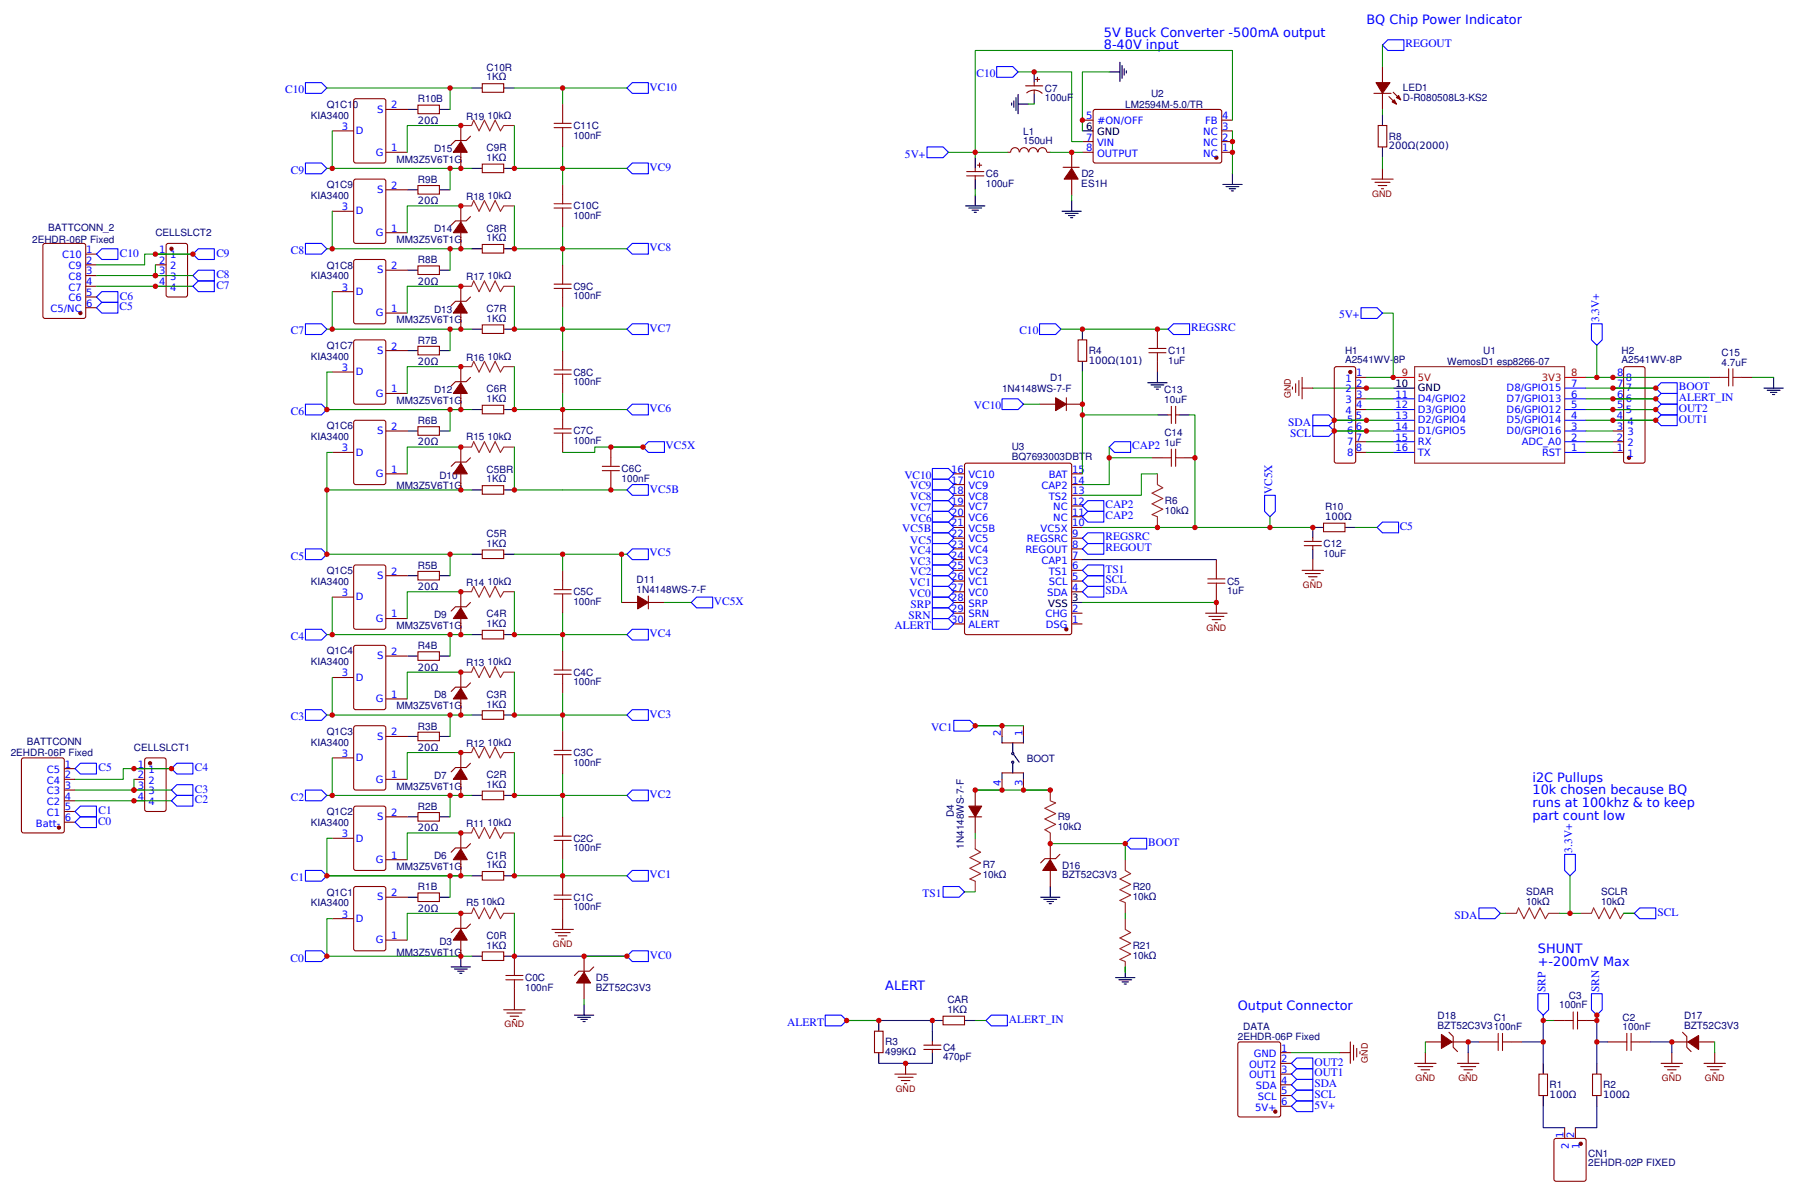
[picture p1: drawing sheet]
<svg xmlns="http://www.w3.org/2000/svg" width="443mm" height="294mm" viewBox="0 0 443 294" stroke-linecap="round" stroke-linejoin="round" font-family="sans-serif">
<defs><g id="words">
<g font-size="3.2" fill="#00f">
<text x="337.3" y="5.8">BQ Chip Power Indicator</text>
<text x="272.5" y="9">5V Buck Converter -500mA output</text>
<text x="272.5" y="12.2">8-40V input</text>
<text x="378.4" y="192.9">i2C Pullups</text>
<text x="378.4" y="196.1">10k chosen because BQ</text>
<text x="378.4" y="199.3">runs at 100khz &amp; to keep</text>
<text x="378.4" y="202.5">part count low</text>
<text x="379.7" y="235.2">SHUNT</text>
<text x="379.7" y="238.4">+-200mV Max</text>
<text x="218.5" y="244.5">ALERT</text>
<text x="305.6" y="249.3">Output Connector</text>
</g>
<g font-size="2.8" fill="#00f">
<text x="347" y="11.7">REGOUT</text>
<text x="70.4" y="23">C10</text>
<text x="160.4" y="22.4">VC10</text>
<text x="241.1" y="19.1">C10</text>
<text x="223.4" y="38.9">5V+</text>
<text x="71.8" y="42.9">C9</text>
<text x="160.4" y="42.2">VC9</text>
<text x="29.6" y="63.4">C10</text>
<text x="53.4" y="63.4">C9</text>
<text x="71.8" y="62.7">C8</text>
<text x="160.4" y="62.1">VC8</text>
<text x="53.4" y="71.3">C7</text>
<text x="53.4" y="68.7">C8</text>
<text x="29.5" y="76.6">C5</text>
<text x="29.6" y="74">C6</text>
<text x="71.8" y="82.6">C7</text>
<text x="160.4" y="81.9">VC7</text>
<text x="251.7" y="82.6">C10</text>
<text x="294.1" y="81.8">REGSRC</text>
<text x="330.6" y="78.6">5V+</text>
<text x="394.8" y="79.5" transform="rotate(-90 394.8 79.5)">3.3V+</text>
<text x="160.4" y="101.7">VC6</text>
<text x="240.4" y="101">VC10</text>
<text x="414.5" y="99">ALERT_IN</text>
<text x="414.5" y="101.7">OUT2</text>
<text x="414.5" y="96.4">BOOT</text>
<text x="71.8" y="102.4">C6</text>
<text x="318.1" y="105.1">SDA</text>
<text x="318.5" y="107.8">SCL</text>
<text x="414.5" y="104.3">OUT1</text>
<text x="164.3" y="110.9">VC5X</text>
<text x="279.5" y="110.9">CAP2</text>
<text x="223.3" y="118.2">VC10</text>
<text x="160.5" y="121.6">VC5B</text>
<text x="224.7" y="123.5">VC8</text>
<text x="224.7" y="120.8">VC9</text>
<text x="272.9" y="125.5">CAP2</text>
<text x="314.1" y="122" transform="rotate(-90 314.1 122)">VC5X</text>
<text x="222.7" y="131.4">VC5B</text>
<text x="224.7" y="126.1">VC7</text>
<text x="224.7" y="128.8">VC6</text>
<text x="272.9" y="128.1">CAP2</text>
<text x="345.6" y="130.9">C5</text>
<text x="160.4" y="137.3">VC5</text>
<text x="224.6" y="136.8">VC4</text>
<text x="224.7" y="134.2">VC5</text>
<text x="272.9" y="136">REGOUT</text>
<text x="272.9" y="133.4">REGSRC</text>
<text x="71.8" y="138.1">C5</text>
<text x="224.6" y="139.4">VC3</text>
<text x="224.7" y="142">VC2</text>
<text x="272.9" y="141.3">TS1</text>
<text x="272.9" y="144">SCL</text>
<text x="176.2" y="149.3">VC5X</text>
<text x="224.5" y="147.4">VC0</text>
<text x="224.6" y="144.7">VC1</text>
<text x="272.9" y="146.7">SDA</text>
<text x="220.8" y="155.3">ALERT</text>
<text x="224.3" y="152.8">SRN</text>
<text x="224.8" y="150.1">SRP</text>
<text x="71.8" y="158">C4</text>
<text x="160.4" y="157.3">VC4</text>
<text x="71.8" y="177.8">C3</text>
<text x="160.4" y="177.2">VC3</text>
<text x="229.9" y="180.5">VC1</text>
<text x="24.3" y="190.4">C5</text>
<text x="48.1" y="190.4">C4</text>
<text x="48.1" y="195.7">C3</text>
<text x="71.8" y="197.7">C2</text>
<text x="160.4" y="197">VC2</text>
<text x="24.2" y="203.6">C0</text>
<text x="24.3" y="201">C1</text>
<text x="48.1" y="198.3">C2</text>
<text x="283.5" y="208.8">BOOT</text>
<text x="388.2" y="210.5" transform="rotate(-90 388.2 210.5)">3.3V+</text>
<text x="71.8" y="217.5">C1</text>
<text x="160.4" y="216.8">VC1</text>
<text x="227.7" y="221.5">TS1</text>
<text x="359.1" y="226.8">SDA</text>
<text x="409.2" y="226">SCL</text>
<text x="71.7" y="237.4">C0</text>
<text x="160.5" y="236.7">VC0</text>
<text x="381.6" y="244.9" transform="rotate(-90 381.6 244.9)">SRP</text>
<text x="394.8" y="244.9" transform="rotate(-90 394.8 244.9)">SRN</text>
<text x="194.4" y="253.2">ALERT</text>
<text x="249.1" y="252.5">ALERT_IN</text>
<text x="324.5" y="263">OUT2</text>
<text x="324.5" y="268.4">SDA</text>
<text x="324.5" y="265.7">OUT1</text>
<text x="324.5" y="271">SCL</text>
<text x="324.5" y="273.7">5V+</text>
</g>
<g font-size="2.5" fill="#000080">
<text x="120.1" y="17.5">C10R</text>
<text x="120.1" y="19.9">1KΩ</text>
<text x="258" y="22.6">C7</text>
<text x="284.2" y="23.8">U2</text>
<text x="346.3" y="22.6">LED1</text>
<text x="76.7" y="29.3">KIA3400</text>
<text x="80.7" y="26.6">Q1C10</text>
<text x="103.2" y="25.3">R10B</text>
<text x="115.1" y="29.5">R19</text>
<text x="120.4" y="29.3">10kΩ</text>
<text x="258" y="24.9">100uF</text>
<text x="277.8" y="26.6">LM2594M-5.0/TR</text>
<text x="346.3" y="25">D-R080508L3-KS2</text>
<text x="103.2" y="30.6">20Ω</text>
<text x="141.6" y="34.2">100nF</text>
<text x="141.6" y="31.8">C11C</text>
<text x="252.6" y="35.7">150uH</text>
<text x="252.6" y="33.3">L1</text>
<text x="342.9" y="34.5">R8</text>
<text x="97.9" y="40.1">MM3Z5V6T1G</text>
<text x="107.2" y="37.5">D15</text>
<text x="120.1" y="39.7">1KΩ</text>
<text x="120.1" y="37.3">C9R</text>
<text x="342.9" y="36.9">200Ω(2000)</text>
<text x="80.7" y="46.5">Q1C9</text>
<text x="103.2" y="45.1">R9B</text>
<text x="243.4" y="46.1">100uF</text>
<text x="243.4" y="43.8">C6</text>
<text x="267" y="46.1">ES1H</text>
<text x="267" y="43.8">D2</text>
<text x="76.7" y="49.1">KIA3400</text>
<text x="103.2" y="50.4">20Ω</text>
<text x="115.1" y="49.4">R18</text>
<text x="120.4" y="49.1">10kΩ</text>
<text x="141.6" y="51.7">C10C</text>
<text x="7.9" y="59.9">2EHDR-06P Fixed</text>
<text x="11.9" y="57">BATTCONN_2</text>
<text x="38.4" y="58.4">CELLSLCT2</text>
<text x="97.9" y="60">MM3Z5V6T1G</text>
<text x="107.2" y="57.3">D14</text>
<text x="120.1" y="59.6">1KΩ</text>
<text x="120.1" y="57.2">C8R</text>
<text x="141.6" y="54.1">100nF</text>
<text x="103.2" y="65">R8B</text>
<text x="76.7" y="69">KIA3400</text>
<text x="80.7" y="66.3">Q1C8</text>
<text x="103.2" y="70.3">20Ω</text>
<text x="115.1" y="69.2">R17</text>
<text x="120.4" y="69">10kΩ</text>
<text x="141.6" y="71.5">C9C</text>
<text x="107.2" y="77.2">D13</text>
<text x="120.1" y="77">C7R</text>
<text x="141.6" y="73.9">100nF</text>
<text x="97.9" y="79.8">MM3Z5V6T1G</text>
<text x="120.1" y="79.4">1KΩ</text>
<text x="76.7" y="88.8">KIA3400</text>
<text x="80.7" y="86.2">Q1C7</text>
<text x="103.2" y="84.8">R7B</text>
<text x="115.1" y="89.1">R16</text>
<text x="120.4" y="88.8">10kΩ</text>
<text x="268.8" y="89.8">100Ω(101)</text>
<text x="268.8" y="87.4">R4</text>
<text x="288.4" y="89.8">1uF</text>
<text x="288.4" y="87.4">C11</text>
<text x="332.1" y="89.7">A2541WV-8P</text>
<text x="332.1" y="87.3">H1</text>
<text x="366.2" y="87.3">U1</text>
<text x="400.3" y="89.7">A2541WV-8P</text>
<text x="400.3" y="87.3">H2</text>
<text x="425" y="87.9">C15</text>
<text x="103.2" y="90.1">20Ω</text>
<text x="141.6" y="95.1">100nF</text>
<text x="141.6" y="92.7">C8C</text>
<text x="259.3" y="94.1">D1</text>
<text x="357.3" y="90.1">WemosD1 esp8266-07</text>
<text x="425" y="90.2">4.7uF</text>
<text x="97.9" y="99.6">MM3Z5V6T1G</text>
<text x="107.2" y="97">D12</text>
<text x="120.1" y="99.2">1KΩ</text>
<text x="120.1" y="96.9">C6R</text>
<text x="247.4" y="96.7">1N4148WS-7-F</text>
<text x="287.5" y="99.5">10uF</text>
<text x="287.5" y="97.1">C13</text>
<text x="80.7" y="106">Q1C6</text>
<text x="103.2" y="104.7">R6B</text>
<text x="141.6" y="107.2">C7C</text>
<text x="287.5" y="107.7">C14</text>
<text x="76.7" y="108.6">KIA3400</text>
<text x="103.2" y="110">20Ω</text>
<text x="115.1" y="108.6">R15</text>
<text x="120.4" y="108.6">10kΩ</text>
<text x="141.6" y="109.6">100nF</text>
<text x="249.8" y="113.5">BQ7693003DBTR</text>
<text x="249.8" y="111.2">U3</text>
<text x="287.5" y="110.1">1uF</text>
<text x="108.5" y="118.1">D10</text>
<text x="120.1" y="119.1">1KΩ</text>
<text x="120.1" y="116.7">C5BR</text>
<text x="153.5" y="118.9">100nF</text>
<text x="153.5" y="116.5">C6C</text>
<text x="97.9" y="120.8">MM3Z5V6T1G</text>
<text x="287.6" y="124.4">R6</text>
<text x="287.6" y="126.8">10kΩ</text>
<text x="327.1" y="128.3">100Ω</text>
<text x="327.1" y="126">R10</text>
<text x="120.1" y="135">1KΩ</text>
<text x="120.1" y="132.6">C5R</text>
<text x="326.8" y="137.4">10uF</text>
<text x="326.8" y="135.1">C12</text>
<text x="80.7" y="141.7">Q1C5</text>
<text x="103.2" y="140.4">R5B</text>
<text x="157.2" y="144">D11</text>
<text x="76.7" y="144.4">KIA3400</text>
<text x="103.2" y="145.7">20Ω</text>
<text x="115.1" y="144.6">R14</text>
<text x="120.4" y="144.4">10kΩ</text>
<text x="141.6" y="149.3">100nF</text>
<text x="141.6" y="146.9">C5C</text>
<text x="157.2" y="146.3">1N4148WS-7-F</text>
<text x="302.9" y="146.7">1uF</text>
<text x="302.9" y="144.3">C5</text>
<text x="97.9" y="155.2">MM3Z5V6T1G</text>
<text x="107.2" y="152.6">D9</text>
<text x="120.1" y="154.8">1KΩ</text>
<text x="120.1" y="152.4">C4R</text>
<text x="80.7" y="161.6">Q1C4</text>
<text x="103.2" y="160.2">R4B</text>
<text x="76.7" y="164.2">KIA3400</text>
<text x="103.2" y="165.5">20Ω</text>
<text x="115.1" y="164.5">R13</text>
<text x="120.4" y="164.2">10kΩ</text>
<text x="141.6" y="166.8">C4C</text>
<text x="107.2" y="172.4">D8</text>
<text x="120.1" y="172.3">C3R</text>
<text x="141.6" y="169.2">100nF</text>
<text x="97.9" y="175.1">MM3Z5V6T1G</text>
<text x="120.1" y="174.7">1KΩ</text>
<text x="6.6" y="184">BATTCONN</text>
<text x="33.1" y="185.4">CELLSLCT1</text>
<text x="76.7" y="184">KIA3400</text>
<text x="80.7" y="181.4">Q1C3</text>
<text x="103.2" y="185.4">20Ω</text>
<text x="103.2" y="180.1">R3B</text>
<text x="115.1" y="184.3">R12</text>
<text x="120.4" y="184">10kΩ</text>
<text x="2.6" y="186.7">2EHDR-06P Fixed</text>
<text x="141.6" y="189">100nF</text>
<text x="141.6" y="186.6">C3C</text>
<text x="253.5" y="188.2">BOOT</text>
<text x="97.9" y="194.9">MM3Z5V6T1G</text>
<text x="107.2" y="192.2">D7</text>
<text x="120.1" y="194.5">1KΩ</text>
<text x="120.1" y="192.1">C2R</text>
<text x="76.7" y="203.9">KIA3400</text>
<text x="80.7" y="201.2">Q1C2</text>
<text x="103.2" y="199.9">R2B</text>
<text x="120.4" y="203.9">10kΩ</text>
<text x="235.5" y="201.7" transform="rotate(-90 235.5 201.7)">D4</text>
<text x="261.1" y="202.5">R9</text>
<text x="103.2" y="205.2">20Ω</text>
<text x="115.1" y="204.2">R11</text>
<text x="141.6" y="207.8">C2C</text>
<text x="238" y="209.5" transform="rotate(-90 238 209.5)">1N4148WS-7-F</text>
<text x="261.1" y="204.9">10kΩ</text>
<text x="97.9" y="214.7">MM3Z5V6T1G</text>
<text x="107.2" y="212.1">D6</text>
<text x="120.1" y="214.3">1KΩ</text>
<text x="120.1" y="212">C1R</text>
<text x="141.6" y="210.2">100nF</text>
<text x="242.6" y="214.4">R7</text>
<text x="262.2" y="214.4">D16</text>
<text x="80.7" y="221.1">Q1C1</text>
<text x="103.2" y="219.8">R1B</text>
<text x="242.6" y="216.8">10kΩ</text>
<text x="262.2" y="216.8">BZT52C3V3</text>
<text x="279.7" y="219.7">R20</text>
<text x="376.8" y="221">SDAR</text>
<text x="395.3" y="221">SCLR</text>
<text x="76.7" y="223.7">KIA3400</text>
<text x="103.2" y="225.1">20Ω</text>
<text x="115.1" y="223.7">R5</text>
<text x="118.8" y="223.3">10kΩ</text>
<text x="141.6" y="224.7">100nF</text>
<text x="141.6" y="222.3">C1C</text>
<text x="279.7" y="222.1">10kΩ</text>
<text x="376.8" y="223.3">10kΩ</text>
<text x="395.3" y="223.3">10kΩ</text>
<text x="108.5" y="233.2">D3</text>
<text x="120.1" y="231.8">C0R</text>
<text x="97.9" y="235.9">MM3Z5V6T1G</text>
<text x="120.1" y="234.2">1KΩ</text>
<text x="279.7" y="236.6">10kΩ</text>
<text x="279.7" y="234.2">R21</text>
<text x="129.6" y="244.6">100nF</text>
<text x="129.6" y="242.2">C0C</text>
<text x="147.1" y="244.6">BZT52C3V3</text>
<text x="147.1" y="242.2">D5</text>
<text x="233.9" y="250.1">1KΩ</text>
<text x="233.9" y="247.7">CAR</text>
<text x="354.9" y="251.6">D18</text>
<text x="368.8" y="251.9">C1</text>
<text x="385" y="248.9">100nF</text>
<text x="387.4" y="246.6">C3</text>
<text x="400.6" y="251.9">C2</text>
<text x="415.8" y="251.6">D17</text>
<text x="305.6" y="256.8">2EHDR-06P Fixed</text>
<text x="306.9" y="254.1">DATA</text>
<text x="354.9" y="254">BZT52C3V3100nF</text>
<text x="400.6" y="254.3">100nF</text>
<text x="415.8" y="254">BZT52C3V3</text>
<text x="218.5" y="260.4">499KΩ</text>
<text x="218.5" y="258.1">R3</text>
<text x="232.8" y="261.7">470pF</text>
<text x="232.8" y="259.4">C4</text>
<text x="382.6" y="268.6">R1</text>
<text x="395.8" y="268.6">R2</text>
<text x="382.6" y="271">100Ω</text>
<text x="395.8" y="271">100Ω</text>
<text x="392.1" y="287.9">2EHDR-02P FIXED</text>
<text x="392.1" y="285.6">CN1</text>
</g>
<g font-size="2.5" fill="#00f">
<text x="93.2" y="27.8">S</text>
<text x="96.6" y="26.7">2</text>
<text x="268.2" y="29.4">5</text>
<text x="301.8" y="29.4">4</text>
<text x="84.4" y="32">3</text>
<text x="87.8" y="33.1">D</text>
<text x="268.2" y="34.7">7</text>
<text x="270.9" y="30.7">#ON/OFF</text>
<text x="297.1" y="33.4">NC</text>
<text x="297.5" y="30.7">FB</text>
<text x="301.8" y="34.7">2</text>
<text x="301.8" y="32">3</text>
<text x="92.8" y="38.4">G</text>
<text x="96.6" y="37.3">1</text>
<text x="268.2" y="37.3">8</text>
<text x="270.9" y="36">VIN</text>
<text x="270.9" y="38.7">OUTPUT</text>
<text x="297.1" y="38.7">NC</text>
<text x="297.1" y="36">NC</text>
<text x="301.8" y="37.3">1</text>
<text x="93.2" y="47.7">S</text>
<text x="96.6" y="46.6">2</text>
<text x="84.4" y="51.9">3</text>
<text x="87.8" y="52.9">D</text>
<text x="92.8" y="58.2">G</text>
<text x="96.6" y="57.2">1</text>
<text x="15.3" y="63.8">C10</text>
<text x="21.3" y="65.1">2</text>
<text x="21.3" y="62.5">1</text>
<text x="39.3" y="62.5">1</text>
<text x="39.3" y="65.1">2</text>
<text x="42" y="63.8">1</text>
<text x="16.9" y="71.7">C7</text>
<text x="16.9" y="69.1">C8</text>
<text x="16.9" y="66.4">C9</text>
<text x="21.3" y="70.4">4</text>
<text x="21.3" y="67.8">3</text>
<text x="39.3" y="67.8">3</text>
<text x="39.3" y="70.4">4</text>
<text x="42" y="66.4">2</text>
<text x="42" y="69.1">3</text>
<text x="42" y="71.7">4</text>
<text x="84.4" y="71.7">3</text>
<text x="93.2" y="67.5">S</text>
<text x="96.6" y="66.4">2</text>
<text x="12.5" y="77">C5/NC</text>
<text x="16.9" y="74.4">C6</text>
<text x="21.3" y="75.7">6</text>
<text x="21.3" y="73.1">5</text>
<text x="87.8" y="72.8">D</text>
<text x="96.6" y="77">1</text>
<text x="92.8" y="78.1">G</text>
<text x="93.2" y="87.3">S</text>
<text x="96.6" y="86.3">2</text>
<text x="84.4" y="91.6">3</text>
<text x="87.8" y="92.6">D</text>
<text x="332.1" y="94.2">1</text>
<text x="334.8" y="92.9">1</text>
<text x="334.8" y="95.5">2</text>
<text x="387.9" y="95.5">7</text>
<text x="399.3" y="95.5">7</text>
<text x="399.3" y="92.9">8</text>
<text x="401.4" y="94">8</text>
<text x="92.8" y="97.9">G</text>
<text x="96.6" y="96.9">1</text>
<text x="332.1" y="96.9">2</text>
<text x="332.1" y="99.5">3</text>
<text x="334.8" y="98.2">3</text>
<text x="334.8" y="100.8">4</text>
<text x="344.5" y="98.2">11</text>
<text x="344.5" y="100.8">12</text>
<text x="350" y="99.2">D4/GPIO2</text>
<text x="350" y="101.9">D3/GPIO0</text>
<text x="372" y="96.6">D8/GPIO15</text>
<text x="372" y="99.2">D7/GPIO13</text>
<text x="372" y="101.9">D6/GPIO12</text>
<text x="387.9" y="98.2">6</text>
<text x="387.9" y="100.8">5</text>
<text x="399.3" y="100.8">5</text>
<text x="399.3" y="98.2">6</text>
<text x="401.4" y="101.9">5</text>
<text x="401.4" y="99.2">6</text>
<text x="401.4" y="96.6">7</text>
<text x="93.2" y="107.2">S</text>
<text x="96.6" y="106.1">2</text>
<text x="332.1" y="102.2">4</text>
<text x="332.6" y="104.5">5</text>
<text x="332.6" y="107.2">6</text>
<text x="334.7" y="103.5">5</text>
<text x="334.7" y="106.1">6</text>
<text x="344.5" y="103.5">13</text>
<text x="344.5" y="106.1">14</text>
<text x="350" y="104.5">D2/GPIO4</text>
<text x="350" y="107.2">D1/GPIO5</text>
<text x="372" y="107.2">D0/GPIO16</text>
<text x="372" y="104.5">D5/GPIO14</text>
<text x="387.9" y="106.1">3</text>
<text x="387.9" y="103.5">4</text>
<text x="399.1" y="106.1">3</text>
<text x="399.1" y="103.5">4</text>
<text x="401.8" y="107.4">3</text>
<text x="401.8" y="104.8">4</text>
<text x="84.4" y="111.4">3</text>
<text x="87.8" y="112.5">D</text>
<text x="332.6" y="109.8">7</text>
<text x="332.6" y="112.5">8</text>
<text x="334.7" y="108.8">7</text>
<text x="334.7" y="111.4">8</text>
<text x="344.5" y="108.8">15</text>
<text x="344.5" y="111.4">16</text>
<text x="350" y="109.8">RX</text>
<text x="350" y="112.5">TX</text>
<text x="375.7" y="109.8">ADC_A0</text>
<text x="380.7" y="112.5">RST</text>
<text x="387.9" y="108.8">2</text>
<text x="387.9" y="111.4">1</text>
<text x="399.1" y="111.4">1</text>
<text x="399.1" y="108.8">2</text>
<text x="401.8" y="112.7">1</text>
<text x="401.8" y="110.1">2</text>
<text x="92.8" y="117.8">G</text>
<text x="96.6" y="116.7">1</text>
<text x="234.8" y="116.7">16</text>
<text x="234.8" y="119.4">17</text>
<text x="239.1" y="118">VC10</text>
<text x="258.9" y="118">BAT</text>
<text x="264.7" y="119.4">14</text>
<text x="264.7" y="116.7">15</text>
<text x="234.8" y="122">18</text>
<text x="234.8" y="124.6">19</text>
<text x="239.1" y="120.7">VC9</text>
<text x="239.1" y="123.3">VC8</text>
<text x="239.1" y="126">VC7</text>
<text x="257.1" y="120.7">CAP2</text>
<text x="259" y="123.3">TS2</text>
<text x="260" y="126">NC</text>
<text x="264.7" y="124.6">12</text>
<text x="264.7" y="122">13</text>
<text x="234.8" y="127.3">20</text>
<text x="234.8" y="129.9">21</text>
<text x="239.1" y="128.6">VC6</text>
<text x="239.1" y="131.3">VC5B</text>
<text x="256.9" y="131.3">VC5X</text>
<text x="260" y="128.6">NC</text>
<text x="264.7" y="129.9">10</text>
<text x="264.7" y="127.3">11</text>
<text x="234.8" y="132.6">22</text>
<text x="234.8" y="135.2">23</text>
<text x="234.8" y="137.9">24</text>
<text x="239.1" y="133.9">VC5</text>
<text x="239.1" y="136.6">VC4</text>
<text x="253.1" y="136.6">REGOUT</text>
<text x="253.5" y="133.9">REGSRC</text>
<text x="264.7" y="137.9">7</text>
<text x="264.7" y="135.2">8</text>
<text x="264.7" y="132.6">9</text>
<text x="93.2" y="142.9">S</text>
<text x="96.6" y="141.8">2</text>
<text x="234.8" y="140.5">25</text>
<text x="234.8" y="143.2">26</text>
<text x="239.1" y="139.2">VC3</text>
<text x="239.1" y="141.8">VC2</text>
<text x="257.1" y="139.2">CAP1</text>
<text x="259" y="141.8">TS1</text>
<text x="264.7" y="143.2">5</text>
<text x="264.7" y="140.5">6</text>
<text x="84.4" y="147.1">3</text>
<text x="87.8" y="148.2">D</text>
<text x="234.8" y="145.8">27</text>
<text x="234.8" y="148.5">28</text>
<text x="239.1" y="144.5">VC1</text>
<text x="239.1" y="147.1">VC0</text>
<text x="239.1" y="149.8">SRP</text>
<text x="258.5" y="147.1">SDA</text>
<text x="258.9" y="144.5">SCL</text>
<text x="264.7" y="145.8">4</text>
<text x="92.8" y="153.5">G</text>
<text x="96.6" y="152.4">1</text>
<text x="234.8" y="151.1">29</text>
<text x="234.8" y="153.7">30</text>
<text x="239.1" y="152.4">SRN</text>
<text x="239.1" y="155.1">ALERT</text>
<text x="258.1" y="152.4">CHG</text>
<text x="258.2" y="155.1">DSG</text>
<text x="264.7" y="153.7">1</text>
<text x="264.7" y="151.1">2</text>
<text x="96.6" y="161.7">2</text>
<text x="84.4" y="167">3</text>
<text x="93.2" y="162.7">S</text>
<text x="87.8" y="168">D</text>
<text x="92.8" y="173.3">G</text>
<text x="96.6" y="172.3">1</text>
<text x="93.2" y="182.6">S</text>
<text x="96.6" y="181.5">2</text>
<text x="247.1" y="181.8" transform="rotate(-90 247.1 181.8)">2</text>
<text x="252.4" y="181.8" transform="rotate(-90 252.4 181.8)">1</text>
<text x="11.6" y="190.8">C5</text>
<text x="16" y="189.5">1</text>
<text x="34" y="189.5">1</text>
<text x="36.7" y="190.8">1</text>
<text x="84.4" y="186.8">3</text>
<text x="87.8" y="187.9">D</text>
<text x="11.6" y="196.1">C3</text>
<text x="11.6" y="193.4">C4</text>
<text x="16" y="197.4">4</text>
<text x="16" y="194.8">3</text>
<text x="16" y="192.1">2</text>
<text x="34" y="192.1">2</text>
<text x="34" y="194.8">3</text>
<text x="34" y="197.4">4</text>
<text x="36.7" y="193.4">2</text>
<text x="36.7" y="196.1">3</text>
<text x="92.8" y="193.2">G</text>
<text x="96.6" y="192.1">1</text>
<text x="247.1" y="194" transform="rotate(-90 247.1 194)">4</text>
<text x="252.4" y="194" transform="rotate(-90 252.4 194)">3</text>
<text x="11.6" y="201.4">C1</text>
<text x="11.6" y="198.7">C2</text>
<text x="16" y="202.7">6</text>
<text x="16" y="200.1">5</text>
<text x="36.7" y="198.7">4</text>
<text x="93.2" y="202.4">S</text>
<text x="96.6" y="201.4">2</text>
<text x="8.9" y="204">Batt-</text>
<text x="84.4" y="206.7">3</text>
<text x="87.8" y="207.7">D</text>
<text x="92.8" y="213">G</text>
<text x="96.6" y="212">1</text>
<text x="96.6" y="221.2">2</text>
<text x="84.4" y="226.5">3</text>
<text x="87.8" y="227.6">D</text>
<text x="93.2" y="222.3">S</text>
<text x="92.8" y="232.9">G</text>
<text x="96.6" y="231.8">1</text>
<text x="308.4" y="263.6">OUT2</text>
<text x="309.5" y="260.9">GND</text>
<text x="316.3" y="262.2">2</text>
<text x="316.3" y="259.6">1</text>
<text x="308.4" y="266.2">OUT1</text>
<text x="310.1" y="268.8">SDA</text>
<text x="316.3" y="267.5">4</text>
<text x="316.3" y="264.9">3</text>
<text x="309.9" y="274.1">5V+</text>
<text x="310.5" y="271.5">SCL</text>
<text x="316.3" y="272.8">6</text>
<text x="316.3" y="270.2">5</text>
<text x="386" y="280.9" transform="rotate(-90 386 280.9)">1</text>
<text x="388.7" y="280.9" transform="rotate(-90 388.7 280.9)">2</text>
<text x="387.3" y="283.6" transform="rotate(-90 387.3 283.6)">2</text>
<text x="390" y="283.6" transform="rotate(-90 390 283.6)">1</text>
</g>
<g font-size="2.5">
<text x="268.2" y="32">6</text>
<text x="270.9" y="33.4">GND</text>
<text x="344.5" y="95.5">10</text>
<text x="350" y="96.6">GND</text>
<text x="258.8" y="149.8">VSS</text>
<text x="264.7" y="148.5">3</text>
</g>
<g font-size="2.5" fill="#f00">
<text x="346.1" y="92.9">9</text>
<text x="350" y="94">5V</text>
<text x="380.7" y="94">3V3</text>
<text x="387.9" y="92.9">8</text>
</g>
<g font-size="2.2" fill="#800000">
<text x="338.8" y="48.6">GND</text>
<text x="318.7" y="98.2" transform="rotate(-90 318.7 98.2)">GND</text>
<text x="321.7" y="145.1">GND</text>
<text x="297.9" y="155.7">GND</text>
<text x="136.5" y="233.8">GND</text>
<text x="124.6" y="253.6">GND</text>
<text x="337.7" y="262.3" transform="rotate(-90 337.7 262.3)">GND</text>
<text x="221.1" y="269.5">GND</text>
<text x="349.5" y="266.8">GND</text>
<text x="360" y="266.8">GND</text>
<text x="410.3" y="266.8">GND</text>
<text x="420.9" y="266.8">GND</text>
</g>
</g></defs>
<g fill="none" stroke="#800000" stroke-width=".26">
<path d="M338.7 44.2h5.3M339.5 45h3.7M340.3 45.8h2.1M341 46.6h.6M341.3 41.6v2.6M319.1 95.5v.6M319.9 94.7v2.2M320.7 94v3.7M321.5 95.8h2.6M321.5 93.2v5.3M324.1 138.1v2.7M297.7 151.4h5.2"/>
<path d="M298.4 152.2h3.8M299.2 153h2.2M300 153.7h.6M300.3 148.7v2.7M321.5 140.8h5.3M322.3 141.6h3.7M323.1 142.4h2.1M323.8 143.2h.6M136.3 229.4h5.3M137.1 230.2h3.7M137.8 231h2.2M138.6 231.8h.6"/>
<path d="M138.9 226.8v2.6M124.4 249.3h5.2M125.1 250.1h3.8M125.9 250.9h2.2M126.7 251.6h.6M127 246.6v2.7M330.7 259.8h2.7M333.4 257.2v5.3M334.2 258v3.7M335 258.8v2.1M335.8 259.6v.5M351.9 259.8v2.7"/>
<path d="M362.5 259.8v2.7M412.7 259.8v2.7M423.3 259.8v2.7M220.9 265.1h5.3M221.7 265.9h3.7M222.5 266.7h2.1M223.3 267.5h.5M223.6 262.5v2.6M349.2 262.5h5.3M350 263.3h3.7M350.8 264.1h2.2M351.6 264.9h.6"/>
<path d="M359.8 262.5h5.3M360.6 263.3h3.7M361.4 264.1h2.1M362.2 264.9h.5M410.1 262.5h5.3M410.9 263.3h3.7M411.7 264.1h2.1M412.5 264.9h.5M420.7 262.5h5.3M421.5 263.3h3.7M422.3 264.1h2.1M423.1 264.9h.5"/>
</g>
<path d="M267.2 138.1h33.1M127 236h27.8M209 251.9h21.2v2.7M365.1 257.2h-2.6v2.6M375.7 257.2h5.3v5.3M381 250.6v6.6M394.2 250.6v11.9M394.2 257.2h2.7M407.5 257.2h5.2v2.6M217 262.5h13.2M381 273.1v5.3h5.3M394.2 273.1v5.3h-5.3" fill="none" stroke="#000080" stroke-width=".26"/>
<g fill="none" stroke="#000" stroke-width=".26">
<path d="M255.3 17.8v2.6M273.8 17.8h2.7M276.5 15.4v4.7M277 16.2v3.1M277.5 17v1.5M278.1 17.5v.5M100.5 27h2.7M108.5 27h2.6M116.4 21.7h2.7M124.4 21.7h2.6M240.8 38.9v2.7M249.8 25.4v.6"/>
<path d="M250.3 24.9v1.6M250.8 24.1v3.2M251.4 25.7h2.6M251.4 23.3v4.8M255.3 23v2.7M267.2 32.3h2.7M341.3 28.3v2.7M341.3 36.3v2.6M100.5 46.9h2.7M108.5 46.9h2.6M116.4 41.6h2.7M124.4 41.6h2.6"/>
<path d="M238.4 50.8h4.8M239.2 51.4h3.2M240 51.9h1.6M240.5 52.4h.5M240.8 44.2v2.7M240.8 48.2v2.6M262.2 52.1h4.8M263 52.7h3.2M263.8 53.2h1.6M264.3 53.7h.5M264.6 49.5v2.6M301.9 45.5h4.8"/>
<path d="M302.7 46.1h3.2M303.5 46.6h1.6M304 47.1h.5M304.3 42.9v2.6M100.5 66.7h2.7M108.5 66.7h2.6M116.4 61.4h2.7M124.4 61.4h2.6M100.5 86.5h2.7M108.5 86.5h2.6M116.4 81.3h2.7M124.4 81.3h2.6"/>
<path d="M267.2 81.3v2.6M267.2 89.2v2.6M283.4 94.5h4.7M284.2 95h3.1M285 95.5h1.5M285.5 96.1h.5M285.8 91.8v2.7M344 95.8h5.2M435.5 95.8h4.8M436.3 96.3h3.2M437.1 96.9h1.6M437.6 97.4h.5"/>
<path d="M437.9 93.2v2.6M100.5 106.4h2.7M108.5 106.4h2.6M116.4 101.1h2.7M124.4 101.1h2.6M285.8 102.4h2.6M291 102.4h2.7M116.4 136.8h2.7M116.4 120.9h2.7M124.4 136.8h2.6M124.4 120.9h2.6M324.1 135.5v2.6"/>
<path d="M326.8 130.2h-2.7v2.6M332.1 130.2h2.6M100.5 142.1h2.7M108.5 142.1h2.6M116.4 156.7h2.7M124.4 156.7h2.6M264.6 148.7h2.6M100.5 162h2.7M108.5 162h2.6M116.4 176.5h2.7M124.4 176.5h2.6M100.5 181.8h2.7"/>
<path d="M108.5 181.8h2.6M116.4 196.3h2.7M124.4 196.3h2.6M247.4 181.8v1.6M247.4 190.8v1.6M250 183.4v2.4M250 188.4v2.4M250.3 186.3l1.3 1.8M252.7 181.8v1.6M252.7 190.8v1.6M100.5 201.6h2.7M108.5 201.6h2.6"/>
<path d="M116.4 216.2h2.7M124.4 216.2h2.6M259.3 218.8v2.7M100.5 221.5h2.7M108.5 221.5h2.6M111.4 238.7h4.8M112.2 239.2h3.2M113 239.7h1.6M113.8 236v2.7M116.4 236h2.7M124.4 236h2.6M256.9 221.5h4.8"/>
<path d="M257.7 222h3.2M258.5 222.5h1.6M259 223.1h.6M277.8 238.7v2.6M113.5 240.3h.5M141.8 250.6h4.8M142.6 251.1h3.2M143.4 251.6h1.6M143.9 252.2h.6M144.2 247.9v2.7M217 251.9v2.7M217 259.8v2.7"/>
<path d="M230.2 254.6v2.6M230.2 259.8v2.7M230.2 251.9h2.6M238.1 251.9h2.7M275.4 241.3h4.8M276.2 241.9h3.2M277 242.4h1.6M277.5 242.9h.6M381 262.5v2.6M381 270.4v2.7M394.2 262.5v2.6M394.2 270.4v2.7"/>
<circle cx="250" cy="186" r=".26"/>
<circle cx="250" cy="188.1" r=".26"/>
</g>
<g fill="none" stroke="#800" stroke-width=".26">
<path d="M255.6 19.6h1M256.1 19.1v1M341.3 16.4v4M82 32.3h5.3M87.4 24.6l.4-.2h6.9l.5 .2v15.1l-.2 .5h-7.2l-.4-.2zM95.2 27h5.3M95.2 37.6h5.3M103.2 26h5.3v2.1h-5.3zM113.8 31v4M113.8 37.6v4M116.2 33.6l-1.1 1.1h-2.7l-1 1M119.1 20.7h5.3v2.1h-5.3z"/>
<path d="M138.9 25.7v2.6M138.9 33.6v2.7M248.7 37.6h.8M249.5 37.6a1.06 1.06 0 0 1 1.1-1.1 1.06 1.06 0 0 1 1 1.1M251.8 37.6a1.06 1.06 0 0 1 1-1.1 1.06 1.06 0 0 1 1.1 1.1M253.2 21.2h4.2M253.4 23a2.85 2.85 0 0 1 4 .1M254 37.6a1.06 1.06 0 0 1 1.1-1.1 1.06 1.06 0 0 1 1 1.1M255.3 20.4v.8M255.3 22.3v.7M256.3 37.6a1.06 1.06 0 0 1 1.1-1.1 1.06 1.06 0 0 1 1 1.1M258.5 37.6h.8"/>
<path d="M264.6 37.6v4M267.2 37.6h2.7M267.2 35h2.7M267.2 29.7h2.7M269.9 27.3l.5-.3 31 .1 .2 .4v12.5l-.5 .2h-31l-.2-.5zM301.6 37.6h2.7M301.6 32.3h2.7M301.6 35h2.7M301.6 29.7h2.7M339.2 23h4.2M340.3 31h2.1v5.3h-2.1zM341.3 23v4"/>
<path d="M342.9 23.8l1.9 1.9M344 22.8l1.8 1.8M82 52.1h5.3M87.4 44.5l.4-.3h6.9l.5 .3v15.1l-.2 .4-7.2 .1-.4-.3zM95.2 46.9h5.3M95.2 57.4h5.3M103.2 45.8h5.3v2.1h-5.3zM113.8 50.8v4M113.8 57.4v4M116.2 53.5l-1.1 1h-2.7l-1 1.1M119.1 40.5h5.3v2.1h-5.3zM138.9 45.5v2.7"/>
<path d="M138.9 53.5v2.6M238.7 42.4h4.2M238.7 43.4h4.2M240.8 41.6v.8M240.8 43.4v.8M241.3 40.8h1.1M241.8 40.2v1.1M262.5 41.3h3.9M264.6 44.2v4M10.7 60.3l.4-.2h9.5l.5 .2 .1 17.8-.3 .4-9.8 .1-.4-.3zM21.2 62.7h2.6M21.2 65.4h2.6"/>
<path d="M21.2 68h2.6M21.2 70.7h2.6M21.2 76h2.6M21.2 73.3h2.6M38.4 62.7h2.6M38.4 65.4h2.6M38.4 68h2.6M38.4 70.7h2.6M41.1 60.3l.4-.2h4.3l.4 .2 .1 12.5-.3 .4-4.5 .1-.4-.2zM82 72h5.3M87.6 64.1h7.1l.5 .2v15.1l-.2 .5h-7.2l-.4-.2-.1-15.1zM95.2 66.7h5.3"/>
<path d="M95.2 77.3h5.3M103.2 65.6h5.3v2.2h-5.3zM113.8 70.7v3.9M113.8 77.3v4M116.2 73.3l-1.1 1.1h-2.7l-1 1M119.1 60.4h5.3v2.1h-5.3zM138.9 65.4v2.6M138.9 73.3v2.7M82 91.8h5.3M87.6 84l7.1-.1 .5 .3v15l-.2 .5-7.2 .1-.4-.3-.1-15.1zM95.2 86.5h5.3M95.2 97.1h5.3"/>
<path d="M103.2 85.5h5.3v2.1h-5.3zM113.8 90.5v4M113.8 97.1v4M116.2 93.2l-1.1 1h-2.7l-1 1.1M119.1 80.2h5.3v2.1h-5.3zM138.9 86.5v2.7M138.9 94.5v2.6M256.6 99.8h4M263.3 98.2v3.2M263.3 99.8h3.9M266.2 83.9h2.1v5.3h-2.1zM285.8 81.3v2.6"/>
<path d="M285.8 89.2v2.6M329.5 90.8l.4-.3h4.3l.4 .3 .1 .2v22.8l-.1 .3-.4 .2h-4.3l-.4-.2-.1-.3zM334.7 93.2h2.6M334.7 95.8h2.6M334.7 98.5h2.6M398.2 93.2h2.6M398.2 95.8h2.6M398.2 98.5h2.6M401.1 90.6l4.5-.1 .3 .1 .2 .4v22.8l-.2 .5h-.3h-4.2h-.3l-.3-.5v-22.8zM422 93.2h2.7M429.9 93.2h2.7M82 111.7h5.3"/>
<path d="M87.4 104l.4-.3h6.9l.5 .3v15.1l-.2 .4-7.2 .1-.4-.2zM95.2 106.4h5.3M95.2 117h5.3M103.2 105.3h5.3v2.1h-5.3zM113.8 110.4v3.9M113.8 117v3.9M116.2 113l-1.1 1.1h-2.7l-1 1M119.1 119.9h5.3v2.1h-5.3zM119.1 100h5.3v2.2h-5.3zM138.9 101.1v2.6M138.9 109v2.7M150.8 110.4v2.6"/>
<path d="M150.8 118.3v2.6M235.5 119.6h2.6M235.5 117h2.6M238.2 114.6l.5-.3h25.4l.4 .3 .1 41.5-.3 .5-25.6 .1-.5-.3zM264.6 119.6h2.6M264.6 117h2.6M284.4 113h2.7M288.4 102.4h.8M289.2 100.3v4.2M290.2 100.3v4.2M290.2 102.4h.8M292.4 113h2.6"/>
<path d="M334.7 101.1h2.6M334.7 103.7h2.6M334.7 106.4h2.6M334.7 109h2.6M334.7 111.7h2.6M398.2 101.1h2.6M398.2 103.7h2.6M398.2 106.4h2.6M398.2 109h2.6M398.2 111.7h2.6M87.6 139.5h7.1l.5 .2v15.1l-.2 .5h-7.2l-.4-.2-.1-15.1zM119.1 135.8h5.3v2.1h-5.3z"/>
<path d="M235.5 138.1h2.6M235.5 135.5h2.6M235.5 132.8h2.6M235.5 130.2h2.6M235.5 127.6h2.6M235.5 124.9h2.6M235.5 122.3h2.6M264.6 138.1h2.6M264.6 135.5h2.6M264.6 132.8h2.6M264.6 130.2h2.6M264.6 127.6h2.6"/>
<path d="M264.6 124.9h2.6M264.6 122.3h2.6M300.3 138.1v2.7M322 133.6h4.2M322 134.7h4.2M324.1 132.8v.8M324.1 134.7v.8M326.8 129.1h5.3v2.2h-5.3zM82 147.4h5.3M87.4 159.6l.4-.3h6.9l.5 .3v15.1l-.2 .4-7.2 .1-.4-.3zM95.2 142.1h5.3M95.2 152.7h5.3"/>
<path d="M103.2 141h5.3v2.2h-5.3zM113.8 146.1v3.9M113.8 152.7v4M116.2 148.7l-1.1 1.1h-2.7l-1 1M119.1 155.6h5.3v2.1h-5.3zM138.9 140.8v2.6M138.9 148.7v2.7M153.5 148.7h3.9M160.1 148.7h3.9M160.1 147.1v3.2M235.5 154h2.6M235.5 151.4h2.6"/>
<path d="M235.5 146.1h2.6M235.5 143.4h2.6M235.5 140.8h2.6M235.5 148.7h2.6M264.6 154h2.6M264.6 151.4h2.6M264.6 146.1h2.6M264.6 143.4h2.6M264.6 140.8h2.6M300.3 146.1v2.6M82 167.2h5.3M87.4 179.4l.4-.3h6.9l.5 .3v15.1l-.2 .5h-7.2l-.4-.2z"/>
<path d="M95.2 162h5.3M95.2 172.5h5.3M103.2 160.9h5.3v2.1h-5.3zM113.8 165.9v4M113.8 172.5v4M116.2 168.6l-1.1 1h-2.7l-1 1.1M119.1 175.4h5.3v2.2h-5.3zM138.9 160.6v2.7M138.9 168.6v2.6M247.4 179.1v2.7M252.7 179.1v2.7M5.6 187.2l9.7-.1 .5 .2 .1 17.8-.3 .4-9.8 .1-.4-.3-.1-17.7z"/>
<path d="M15.9 197.7h2.6M15.9 195h2.6M15.9 192.4h2.6M15.9 189.7h2.6M33.1 197.7h2.6M33.1 195h2.6M33.1 192.4h2.6M33.1 189.7h2.6M36 187.2l4.5-.1 .4 .2 .1 12.5-.3 .4-4.5 .1-.4-.2-.1-12.5zM82 187.1h5.3M87.6 199.1l7.1-.1 .5 .3v15l-.2 .5-7.2 .1-.4-.3-.1-15.1zM95.2 192.4h5.3"/>
<path d="M95.2 181.8h5.3M103.2 180.7h5.3v2.2h-5.3zM113.8 185.8v3.9M113.8 192.4v3.9M116.2 188.4l-1.1 1.1h-2.7l-1 1M119.1 195.3h5.3v2.1h-5.3zM138.9 180.5v2.6M138.9 188.4v2.7M240.8 195v4M247.4 183.4h5.3M247.4 190.8h5.3M247.4 192.4v2.6"/>
<path d="M252.7 192.4v2.6M15.9 203h2.6M15.9 200.3h2.6M82 206.9h5.3M87.6 218.9l7.1-.1 .5 .3v15.1l-.2 .4-7.2 .1-.4-.3-.1-15zM95.2 201.6h5.3M95.2 212.2h5.3M103.2 200.6h5.3v2.1h-5.3zM113.8 205.6v4M113.8 212.2v4M116.2 208.3l-1.1 1h-2.7l-1 1.1M119.1 215.1h5.3v2.1h-5.3z"/>
<path d="M138.9 201.6v2.7M138.9 209.6v2.6M138.9 216.2v2.6M239.2 201.6h3.2M240.8 201.6v4M259.3 208.3v3.9M259.3 214.9v3.9M261.7 210.9l-1.1 1.1h-2.6l-1.1 1M82 226.8h5.3M95.2 221.5h5.3M95.2 232.1h5.3M103.2 220.4h5.3v2.1h-5.3z"/>
<path d="M113.8 225.5v3.9M113.8 232.1v3.9M116.2 228.1l-1.1 1.1h-2.7l-1 1M119.1 235h5.3v2.1h-5.3zM127 236v2.7M138.9 224.1v2.7M144.2 236v4M146.6 238.7l-1.1 1h-2.6l-1.1 1.1M127 244v2.6M144.2 242.6v4M215.9 254.6h2.1v5.2h-2.1zM228.1 259.1h4.2"/>
<path d="M228.1 258h4.2M230.2 257.2v.8M230.2 259.1v.7M232.8 250.9h5.3v2.1h-5.3zM305.7 257.5l.4-.3h9.5l.5 .3 .1 17.7-.3 .4-9.8 .1-.4-.2zM316.2 259.8h2.6M351.9 257.2h4M357.7 254.8l1.1 1.1v2.6l1 1.1M358.5 257.2h4M365.1 257.2h2.7M373.1 257.2h2.6M383.6 251.9h2.7"/>
<path d="M391.6 251.9h2.6M396.9 257.2h2.6M404.8 257.2h2.7M412.7 257.2h4M415.4 254.8l1.1 1.1v2.6l1 1.1M419.4 257.2h3.9M316.2 273.1h2.6M316.2 270.4h2.6M316.2 267.8h2.6M316.2 265.1h2.6M316.2 262.5h2.6M379.9 265.1h2.2v5.3h-2.2z"/>
<path d="M386.3 278.4v2.6M388.9 278.4v2.6M393.2 265.1h2.1v5.3h-2.1zM383.9 281.1l7.2-.1 .4 .3 .1 9.8-.3 .4-7.1 .1-.5-.3-.1-9.8z"/>
</g>
<g fill="none" stroke="#a00000" stroke-width=".26">
<path d="M136.8 31.5h4.2M136.8 30.5h4.2M138.9 28.3v2.2M138.9 31.5v2.1M136.8 51.4h4.2M136.8 50.3h4.2M138.9 48.2v2.1M138.9 51.4v2.1M136.8 71.2h4.2M136.8 70.1h4.2M138.9 68v2.1M138.9 71.2v2.1"/>
<path d="M136.8 92.4h4.2M136.8 91.3h4.2M138.9 89.2v2.1M138.9 92.4v2.1M283.6 87.1h4.3M283.6 86h4.3M285.8 83.9v2.1M285.8 87.1v2.1M424.7 93.2h2.1M426.8 91v4.3M427.8 93.2h2.1M427.8 91v4.3"/>
<path d="M136.8 106.9h4.2M136.8 105.9h4.2M138.9 103.7v2.2M138.9 106.9v2.1M148.7 116.2h4.2M148.7 115.1h4.2M150.8 113v2.1M150.8 116.2v2.1M287.1 113h2.1M289.2 110.9v4.2M290.2 113h2.2M290.2 110.9v4.2"/>
<path d="M136.8 146.6h4.2M136.8 145.5h4.2M138.9 143.4v2.1M138.9 146.6v2.1M298.2 144h4.2M298.2 142.9h4.2M300.3 140.8v2.1M300.3 144v2.1M136.8 166.4h4.2M136.8 165.4h4.2M138.9 163.3v2.1M138.9 166.4v2.2"/>
<path d="M136.8 186.3h4.2M136.8 185.2h4.2M138.9 183.1v2.1M138.9 186.3v2.1M136.8 207.5h4.2M136.8 206.4h4.2M138.9 204.3v2.1M138.9 207.5v2.1M138.9 218.8v2.2M127 238.7v2.1M136.8 222h4.2M136.8 221h4.2"/>
<path d="M138.9 222v2.1M124.9 241.9h4.2M124.9 240.8h4.2M127 241.9v2.1M367.8 257.2h2.1M369.9 255.1v4.2M370.9 257.2h2.2M370.9 255.1v4.2M386.3 251.9h2.1M388.4 249.8v4.2M389.5 251.9h2.1M389.5 249.8v4.2"/>
<path d="M399.5 257.2h2.1M401.6 255.1v4.2M402.7 257.2h2.1M402.7 255.1v4.2"/>
</g>
<g fill="#800" stroke="#800" stroke-width=".26">
<path d="M113.8 229.4l1.6 2.7h-3.5z"/>
<path d="M144.2 240l1.6 2.6h-3.5z"/>
<path d="M113.8 209.6l1.6 2.6h-3.5z"/>
<path d="M113.8 189.7l1.6 2.7h-3.5z"/>
<path d="M113.8 169.9l1.6 2.6h-3.5z"/>
<path d="M113.8 150l1.6 2.7h-3.5z"/>
<path d="M113.8 114.3l1.6 2.7h-3.5z"/>
<path d="M113.8 94.5l1.6 2.6h-3.5z"/>
<path d="M113.8 74.6l1.6 2.7h-3.5z"/>
<path d="M113.8 54.8l1.6 2.6h-3.5z"/>
<path d="M157.4 147.1l2.7 1.6-2.7 1.6z"/>
<path d="M113.8 35l1.6 2.6h-3.5z"/>
<path d="M260.6 98.2l2.7 1.6-2.7 1.6z"/>
<path d="M343.7 25.2l.5-.6 .6 1.1z"/>
<path d="M344.8 24.1l.5-.5 .5 1z"/>
<path d="M339.7 20.4h3.5l-1.9 2.6z"/>
<path d="M239.2 199h3.2l-1.6 2.6z"/>
<path d="M259.3 212.2l1.6 2.7h-3.5z"/>
<path d="M264.6 41.6l1.6 2.6h-3.5z"/>
<path d="M416.7 257.2l2.7-1.6v3.5z"/>
<path d="M355.9 255.3l2.6 1.9-2.6 1.6z"/>
<circle cx="14.6" cy="204.3" r=".4"/>
<circle cx="314.9" cy="274.4" r=".4"/>
<circle cx="390.3" cy="282.3" r=".4"/>
<circle cx="333.4" cy="91.8" r=".4"/>
<circle cx="402.2" cy="113" r=".4"/>
<circle cx="263.3" cy="155.3" r=".4"/>
<circle cx="37" cy="188.4" r=".4"/>
<circle cx="42.3" cy="61.4" r=".4"/>
<circle cx="19.8" cy="77.3" r=".4"/>
<circle cx="300.3" cy="38.9" r=".4"/>
</g>
<g fill="none" stroke="#8d2323" stroke-width=".26">
<path d="M113.8 31h2.6l.5-1.3 1.4 2.6 1.3-2.6 1.3 2.6 1.3-2.6 1.4 2.6 .8-1.3h2.6M113.8 50.8h2.6l.5-1.3 1.4 2.6 1.3-2.6 1.3 2.6 1.3-2.6 1.4 2.6 .8-1.3h2.6M113.8 70.7h2.6l.5-1.4 1.4 2.7 1.3-2.7 1.3 2.7 1.3-2.7 1.4 2.7 .8-1.3h2.6M113.8 90.5h2.6l.5-1.3 1.4 2.6 1.3-2.6 1.3 2.6 1.3-2.6 1.4 2.6 .8-1.3h2.6M349.2 90.5h37.1v23.8h-37.1zM113.8 110.4h2.6l.5-1.4 1.4 2.7 1.3-2.7 1.3 2.7 1.3-2.7 1.4 2.7 .8-1.3h2.6M285.8 117v2.6l1.3 .8-2.7 1.3 2.7 1.4-2.7 1.3 2.7 1.3-2.7 1.3 1.4 .6v2.6M113.8 146.1h2.6l.5-1.3 1.4 2.6 1.3-2.6 1.3 2.6 1.3-2.6 1.4 2.6 .8-1.3h2.6M113.8 165.9h2.6l.5-1.3 1.4 2.6 1.3-2.6 1.3 2.6 1.3-2.6 1.4 2.6 .8-1.3h2.6M113.8 185.8h2.6l.5-1.4 1.4 2.7 1.3-2.7 1.3 2.7 1.3-2.7 1.4 2.7 .8-1.3h2.6M259.3 195v2.7l1.3 .5-2.6 1.3 2.6 1.3-2.6 1.4 2.6 1.3-2.6 1.3 1.3 .8v2.7M113.8 205.6h2.6l.5-1.3 1.4 2.6 1.3-2.6 1.3 2.6 1.3-2.6 1.4 2.6 .8-1.3h2.6"/>
<path d="M240.8 206.9v2.7l1.3 .8-2.7 1.3 2.7 1.3-2.7 1.3 2.7 1.4-2.7 1.3 1.4 .5v2.7M277.8 212.2v2.7l1.3 .8-2.6 1.3 2.6 1.3-2.6 1.3 2.6 1.4-2.6 1.3 1.3 .5v2.7M113.8 225.5h2.6l.5-1.4 1.4 2.7 1.3-2.7 1.3 2.7 1.3-2.7 1.4 2.7 .8-1.3h2.6M277.8 226.8v2.6l1.3 .8-2.6 1.3 2.6 1.4-2.6 1.3 2.6 1.3-2.6 1.3 1.3 .6v2.6M371.7 225.5h2.7l.5-1.4 1.3 2.7 1.4-2.7 1.3 2.7 1.3-2.7 1.3 2.7 .8-1.3h2.7M390.3 225.5h2.6l.5-1.4 1.4 2.7 1.3-2.7 1.3 2.7 1.3-2.7 1.3 2.7 .8-1.3h2.7"/>
</g>
<path d="M344 93.2h5.2M386.3 93.2h5.3" fill="none" stroke="#f00" stroke-width=".26"/>
<g fill="none" stroke="#00f" stroke-width=".26">
<path d="M246.1 16.4h3.9l1.4 1.4-1.4 1.3h-3.9zM341.3 11.1l1.3-1.3h4v2.7h-4zM75.4 20.4h4l1.3 1.3-1.3 1.3h-4zM156.1 20.4h4v2.6h-4l-1.3-1.3zM228.9 36.3h3.9l1.4 1.3-1.4 1.3h-3.9zM75.4 40.2h4l1.3 1.4-1.3 1.3h-4zM156.1 40.2h4v2.7h-4l-1.3-1.3zM23.8 73.3l1.3-1.3h4v2.6h-4zM23.8 76l1.3-1.4h4v2.7h-4zM23.8 62.7l1.3-1.3h4v2.7h-4zM47.6 70.7l1.3-1.4h4v2.7h-4zM47.6 68l1.3-1.3h4v2.6h-4z"/>
<path d="M47.6 62.7l1.3-1.3h4v2.7h-4zM75.4 79.9h4l1.3 1.4-1.3 1.3h-4zM75.4 60.1h4l1.3 1.3-1.3 1.3h-4zM154.8 61.4l1.3-1.3h4v2.6h-4zM256.6 79.9h4l1.3 1.4-1.3 1.3h-4zM336 76h4l1.3 1.3-1.3 1.3h-4zM392.9 79.9h2.7v4l-1.4 1.3-1.3-1.3zM75.4 99.8h4l1.3 1.3-1.3 1.3h-4zM154.8 81.3l1.3-1.4h4v2.7h-4zM156.1 99.8h4v2.6h-4l-1.3-1.3zM247.4 98.5h4l1.3 1.3-1.3 1.3h-4zM288.4 81.3l1.3-1.4h4v2.7h-4z"/>
<path d="M344 98.5h5.2M386.3 95.8h5.3M386.3 98.5h5.3M408.8 98.5l1.3-1.4h4v2.7h-4zM408.8 95.8l1.3-1.3h4v2.6h-4zM156.1 119.6h4v2.7h-4l-1.3-1.4zM158.7 110.4l1.4-1.4h3.9v2.7h-3.9zM230.2 118.3h4l1.3 1.3-1.3 1.3h-4zM230.2 115.6h4l1.3 1.4-1.3 1.3h-4zM273.8 110.4l1.4-1.4h3.9v2.7h-3.9zM324.1 102.4h4l1.3 1.3-1.3 1.4h-4zM324.1 105.1h4l1.3 1.3-1.3 1.3h-4z"/>
<path d="M344 106.4h5.2M344 109h5.2M344 111.7h5.2M344 101.1h5.2M344 103.7h5.2M386.3 106.4h5.3M386.3 109h5.3M386.3 111.7h5.3M386.3 101.1h5.3M386.3 103.7h5.3M408.8 103.7l1.3-1.3h4v2.7h-4zM408.8 101.1l1.3-1.3h4v2.6h-4z"/>
<path d="M75.4 135.5h4l1.3 1.3-1.3 1.3h-4zM154.8 136.8l1.3-1.3h4v2.6h-4zM230.2 139.5h4l1.3 1.3-1.3 1.3h-4zM230.2 136.8h4l1.3 1.3-1.3 1.4h-4zM230.2 134.2h4l1.3 1.3-1.3 1.3h-4zM230.2 131.5h4l1.3 1.3-1.3 1.4h-4zM230.2 128.9h4l1.3 1.3-1.3 1.3h-4zM230.2 126.2h4l1.3 1.4-1.3 1.3h-4zM230.2 123.6h4l1.3 1.3-1.3 1.3h-4zM230.2 120.9h4l1.3 1.4-1.3 1.3h-4zM267.2 135.5l1.4-1.3h3.9v2.6h-3.9zM267.2 124.9l1.4-1.3h3.9v2.6h-3.9z"/>
<path d="M267.2 127.6l1.4-1.4h3.9v2.7h-3.9zM267.2 132.8l1.4-1.3h3.9v2.7h-3.9zM312.2 122.3h2.7v3.9l-1.4 1.4-1.3-1.4zM341.3 128.9h4v2.6h-4l-1.3-1.3zM75.4 155.3h4l1.3 1.4-1.3 1.3h-4zM154.8 156.7l1.3-1.4h4v2.7h-4zM170.7 148.7l1.3-1.3h3.9v2.6h-3.9zM230.2 144.8h4l1.3 1.3-1.3 1.3h-4zM230.2 142.1h4l1.3 1.3-1.3 1.4h-4zM230.2 152.7h4l1.3 1.3-1.3 1.3h-4zM230.2 147.4h4l1.3 1.3-1.3 1.3h-4zM230.2 150h4l1.3 1.4-1.3 1.3h-4z"/>
<path d="M267.2 146.1l1.4-1.3h3.9v2.6h-3.9zM267.2 143.4l1.4-1.3h3.9v2.7h-3.9zM267.2 140.8l1.4-1.3h3.9v2.6h-3.9zM75.4 175.2h4l1.3 1.3-1.3 1.3h-4zM156.1 175.2h4v2.6h-4l-1.3-1.3zM235.5 177.8h3.9l1.4 1.3-1.4 1.4h-3.9zM19.8 188.4h4v2.7h-4l-1.3-1.4zM42.3 197.7l1.4-1.4h3.9v2.7h-3.9zM42.3 195l1.4-1.3h3.9v2.6h-3.9zM42.3 189.7l1.4-1.3h3.9v2.7h-3.9zM75.4 195h4l1.3 1.3-1.3 1.4h-4zM154.8 196.3l1.3-1.3h4v2.7h-4z"/>
<path d="M18.5 200.3l1.3-1.3h4v2.6h-4zM19.8 201.6h4v2.7h-4l-1.3-1.3zM75.4 214.9h4l1.3 1.3-1.3 1.3h-4zM154.8 216.2l1.3-1.3h4v2.6h-4zM232.8 218.8h4l1.3 1.4-1.3 1.3h-4zM277.8 208.3l1.3-1.4h4v2.7h-4zM386.3 210.9h2.6v4l-1.3 1.3-1.3-1.3zM75.4 234.7h4l1.3 1.3-1.3 1.4h-4zM154.8 236l1.3-1.3h4v2.7h-4zM365.1 224.1h4l1.3 1.4-1.3 1.3h-4zM404.8 224.1h4v2.7h-4l-1.3-1.3zM203.7 250.6h4l1.3 1.3-1.3 1.3h-4z"/>
<path d="M243.4 251.9l1.3-1.3h4v2.6h-4zM379.7 245.3h2.6v4l-1.3 1.3-1.3-1.3zM392.9 245.3h2.7v4l-1.4 1.3-1.3-1.3zM318.8 267.8l1.3-1.3h4v2.6h-4zM318.8 270.4l1.3-1.3h4v2.7h-4zM318.8 273.1l1.3-1.3h4v2.6h-4zM318.8 265.1l1.3-1.3h4v2.7h-4zM318.8 262.5l1.3-1.3h4v2.6h-4z"/>
</g>
<g fill="none" stroke="#080" stroke-width=".26">
<path d="M251.4 17.8h13.2v17.2h2.6M273.8 17.8h-6.6v14.5M341.3 11.1v5.3M80.7 21.7h35.7M82 32.3v9.3M111.1 21.7v5.3M113.8 31h-13.3v6.6M127 31v10.6h11.9v3.9M127 21.7h11.9v4M138.9 36.3v5.3h15.9M138.9 21.7h15.9M248.7 37.6h-7.9v1.3"/>
<path d="M254 25.7h1.3M259.3 37.6h7.9M304.3 29.7v-17.2h-63.5v25.1h-6.6M304.3 32.3v10.6M341.3 27v1.3M341.3 38.9v2.7M80.7 41.6h35.7M82 52.1v9.3M111.1 41.6v5.3M113.8 50.8h-13.3v6.6M127 50.8v10.6h11.9v4M138.9 56.1v5.3h15.9"/>
<path d="M240.8 46.9v1.3M264.6 48.2v1.3M23.8 70.7h23.8M38.4 62.7h9.2h-11.9v2.7h-11.9M38.4 65.4v2.6h-14.6M38.4 68h9.2M80.7 61.4h35.7M82 72v9.3M111.1 61.4v5.3M113.8 70.7h-13.3v6.6M127 70.7v10.6h11.9v5.2M138.9 76v5.3h15.9"/>
<path d="M341.3 77.3h2.7v15.9h-6.7M80.7 81.3h35.7M82 91.8h-1.3v9.3h33.1M111.1 81.3v5.2M113.8 90.5h-13.3v6.6M127 90.5v10.6h27.8M138.9 97.1v4M252.7 99.8h3.9M261.9 81.3h26.5M267.2 91.8v25.2M324.1 95.8h19.9M337.3 98.5h6.7"/>
<path d="M391.6 95.8h17.2M391.6 98.5h17.2M391.6 93.2h30.4M394.2 85.2v8M432.6 93.2h5.3M80.7 101.1h35.7M82 111.7h-1.3v9.2h35.7M111.1 101.1v5.3M113.8 110.4h-13.3v6.6M127 110.4v10.5h27.8M150.8 110.4h7.9h-11.9v1.3h-7.9M267.2 102.4h18.6"/>
<path d="M273.8 110.4v2.6M284.4 113h-10.6v6.6h-6.6M285.8 117h-4v5.3h-14.6M293.7 102.4h1.3v27.8M329.4 103.7h14.6M329.4 106.4h14.6M337.3 101.1h6.7M337.3 109h6.7M337.3 111.7h6.7M391.6 101.1h17.2M391.6 103.7h17.2M391.6 106.4h6.6"/>
<path d="M391.6 109h6.6M391.6 111.7h6.6M80.7 120.9v15.9h35.7M111.1 136.8v5.3M127 136.8h11.9v4M138.9 136.8h15.9M153.5 136.8v11.9M267.2 130.2h56.9M313.5 127.6v2.6M334.7 130.2h5.3M80.7 156.7h35.7M82 147.4v9.3"/>
<path d="M111.1 156.7v5.3M113.8 146.1h-13.3v6.6M127 146.1v10.6h11.9v3.9M138.9 151.4v5.3h15.9M164 148.7h6.7M267.2 148.7h33.1M80.7 176.5h35.7M82 167.2v9.3M111.1 176.5v5.3M113.8 165.9h-13.3v6.6M127 165.9v10.6h11.9v4M138.9 171.2v5.3h15.9"/>
<path d="M240.8 179.1h11.9M18.5 197.7h23.8M33.1 189.7h9.2h-11.9v2.7h-11.9M33.1 192.4v2.6h-14.6M33.1 195h9.2M80.7 196.3h35.7M82 187.1v9.2M111.1 196.3v5.3M113.8 185.8h-13.3v6.6M127 185.8v10.5h11.9v5.3M138.9 191.1v5.2h15.9M240.8 195h18.5"/>
<path d="M80.7 216.2h35.7M82 206.9h-1.3v9.3h33.1M111.1 216.2v5.3M113.8 205.6h-13.3v6.6M127 205.6v10.6h27.8M138.9 212.2v4M240.8 205.6v1.3M259.3 208.3h18.5v3.9M387.6 216.2v9.3h2.7M82 226.8h-1.3v9.2h35.7M113.8 225.5h-13.3v6.6M127 225.5v10.5"/>
<path d="M144.2 236h10.6M238.1 220.2h2.7M277.8 225.5v1.3M277.8 238.7v1.3M370.4 225.5h1.3M385 225.5h2.6M400.8 225.5h2.7M144.2 246.6v1.3M209 251.9h8M240.8 251.9h2.6M318.8 259.8h11.9M351.9 257.2v2.6"/>
<path d="M381 251.9h2.6M394.2 250.6v1.3M423.3 257.2v2.6"/>
</g>
<g fill="#c00">
<circle cx="412.8" cy="257.2" r=".66"/>
<circle cx="255.3" cy="17.8" r=".66"/>
<circle cx="264.6" cy="37.6" r=".66"/>
<circle cx="240.8" cy="37.6" r=".66"/>
<circle cx="267.2" cy="102.4" r=".66"/>
<circle cx="273.8" cy="113" r=".66"/>
<circle cx="313.5" cy="130.2" r=".66"/>
<circle cx="381" cy="251.9" r=".66"/>
<circle cx="267.2" cy="99.8" r=".66"/>
<circle cx="285.8" cy="130.2" r=".66"/>
<circle cx="259.3" cy="208.3" r=".66"/>
<circle cx="259.3" cy="195" r=".66"/>
<circle cx="240.8" cy="195" r=".66"/>
<circle cx="240.8" cy="179.1" r=".66"/>
<circle cx="408.8" cy="103.7" r=".66"/>
<circle cx="398.2" cy="103.7" r=".66"/>
<circle cx="398.2" cy="98.5" r=".66"/>
<circle cx="223.6" cy="262.5" r=".66"/>
<circle cx="329.4" cy="106.4" r=".66"/>
<circle cx="47.6" cy="62.7" r=".66"/>
<circle cx="38.4" cy="62.7" r=".66"/>
<circle cx="38.4" cy="68" r=".66"/>
<circle cx="38.4" cy="70.7" r=".66"/>
<circle cx="127" cy="41.6" r=".66"/>
<circle cx="127" cy="216.2" r=".66"/>
<circle cx="127" cy="101.1" r=".66"/>
<circle cx="111.1" cy="21.7" r=".66"/>
<circle cx="113.8" cy="41.6" r=".66"/>
<circle cx="113.8" cy="31" r=".66"/>
<circle cx="138.9" cy="21.7" r=".66"/>
<circle cx="80.7" cy="136.8" r=".66"/>
<circle cx="80.7" cy="120.9" r=".66"/>
<circle cx="150.8" cy="110.4" r=".66"/>
<circle cx="150.8" cy="120.9" r=".66"/>
<circle cx="138.9" cy="136.8" r=".66"/>
<circle cx="138.9" cy="216.2" r=".66"/>
<circle cx="82" cy="176.5" r=".66"/>
<circle cx="138.9" cy="156.7" r=".66"/>
<circle cx="138.9" cy="176.5" r=".66"/>
<circle cx="111.1" cy="176.5" r=".66"/>
<circle cx="113.8" cy="196.3" r=".66"/>
<circle cx="113.8" cy="185.8" r=".66"/>
<circle cx="113.8" cy="205.6" r=".66"/>
<circle cx="113.8" cy="236" r=".66"/>
<circle cx="80.7" cy="216.2" r=".66"/>
<circle cx="111.1" cy="196.3" r=".66"/>
<circle cx="33.1" cy="197.7" r=".66"/>
<circle cx="33.1" cy="195" r=".66"/>
<circle cx="111.1" cy="216.2" r=".66"/>
<circle cx="394.2" cy="251.9" r=".66"/>
<circle cx="394.2" cy="257.2" r=".66"/>
<circle cx="80.7" cy="236" r=".66"/>
<circle cx="33.1" cy="189.7" r=".66"/>
<circle cx="42.3" cy="189.7" r=".66"/>
<circle cx="127" cy="236" r=".66"/>
<circle cx="113.8" cy="225.5" r=".66"/>
<circle cx="113.8" cy="216.2" r=".66"/>
<circle cx="113.8" cy="165.9" r=".66"/>
<circle cx="113.8" cy="176.5" r=".66"/>
<circle cx="111.1" cy="156.7" r=".66"/>
<circle cx="127" cy="176.5" r=".66"/>
<circle cx="127" cy="196.3" r=".66"/>
<circle cx="113.8" cy="146.1" r=".66"/>
<circle cx="113.8" cy="156.7" r=".66"/>
<circle cx="111.1" cy="136.8" r=".66"/>
<circle cx="127" cy="156.7" r=".66"/>
<circle cx="82" cy="156.7" r=".66"/>
<circle cx="82" cy="196.3" r=".66"/>
<circle cx="144.2" cy="236" r=".66"/>
<circle cx="154.8" cy="236" r=".66"/>
<circle cx="138.9" cy="196.3" r=".66"/>
<circle cx="138.9" cy="81.3" r=".66"/>
<circle cx="82" cy="81.3" r=".66"/>
<circle cx="127" cy="81.3" r=".66"/>
<circle cx="127" cy="61.4" r=".66"/>
<circle cx="111.1" cy="41.6" r=".66"/>
<circle cx="113.8" cy="61.4" r=".66"/>
<circle cx="113.8" cy="50.8" r=".66"/>
<circle cx="113.8" cy="101.1" r=".66"/>
<circle cx="113.8" cy="110.4" r=".66"/>
<circle cx="111.1" cy="101.1" r=".66"/>
<circle cx="111.1" cy="81.3" r=".66"/>
<circle cx="80.7" cy="101.1" r=".66"/>
<circle cx="113.8" cy="120.9" r=".66"/>
<circle cx="113.8" cy="90.5" r=".66"/>
<circle cx="113.8" cy="70.7" r=".66"/>
<circle cx="113.8" cy="81.3" r=".66"/>
<circle cx="111.1" cy="61.4" r=".66"/>
<circle cx="138.9" cy="61.4" r=".66"/>
<circle cx="138.9" cy="41.6" r=".66"/>
<circle cx="82" cy="61.4" r=".66"/>
<circle cx="153.5" cy="136.8" r=".66"/>
<circle cx="127" cy="120.9" r=".66"/>
<circle cx="138.9" cy="101.1" r=".66"/>
<circle cx="158.8" cy="110.4" r=".66"/>
<circle cx="329.4" cy="103.7" r=".66"/>
<circle cx="337.3" cy="106.4" r=".66"/>
<circle cx="337.3" cy="103.7" r=".66"/>
<circle cx="337.3" cy="95.8" r=".66"/>
<circle cx="344" cy="93.2" r=".66"/>
<circle cx="398.2" cy="93.2" r=".66"/>
<circle cx="394.2" cy="93.2" r=".66"/>
<circle cx="217" cy="251.9" r=".66"/>
<circle cx="209" cy="251.9" r=".66"/>
<circle cx="230.2" cy="251.9" r=".66"/>
<circle cx="408.8" cy="98.5" r=".66"/>
<circle cx="381" cy="257.2" r=".66"/>
<circle cx="398.2" cy="101.1" r=".66"/>
<circle cx="408.8" cy="101.1" r=".66"/>
<circle cx="247.4" cy="179.1" r=".66"/>
<circle cx="252.7" cy="195" r=".66"/>
<circle cx="247.4" cy="195" r=".66"/>
<circle cx="398.2" cy="95.8" r=".66"/>
<circle cx="408.8" cy="95.8" r=".66"/>
<circle cx="277.8" cy="208.3" r=".66"/>
<circle cx="300.3" cy="148.7" r=".66"/>
<circle cx="324.1" cy="130.2" r=".66"/>
<circle cx="267.2" cy="81.3" r=".66"/>
<circle cx="285.8" cy="81.3" r=".66"/>
<circle cx="82" cy="41.6" r=".66"/>
<circle cx="394.2" cy="250.6" r=".66"/>
<circle cx="387.6" cy="225.5" r=".66"/>
<circle cx="295" cy="113" r=".66"/>
<circle cx="295" cy="130.2" r=".66"/>
<circle cx="304.3" cy="35" r=".66"/>
<circle cx="304.3" cy="37.6" r=".66"/>
<circle cx="267.2" cy="29.7" r=".66"/>
<circle cx="362.5" cy="257.2" r=".66"/>
</g>
<use href="#words"/>
</svg>
